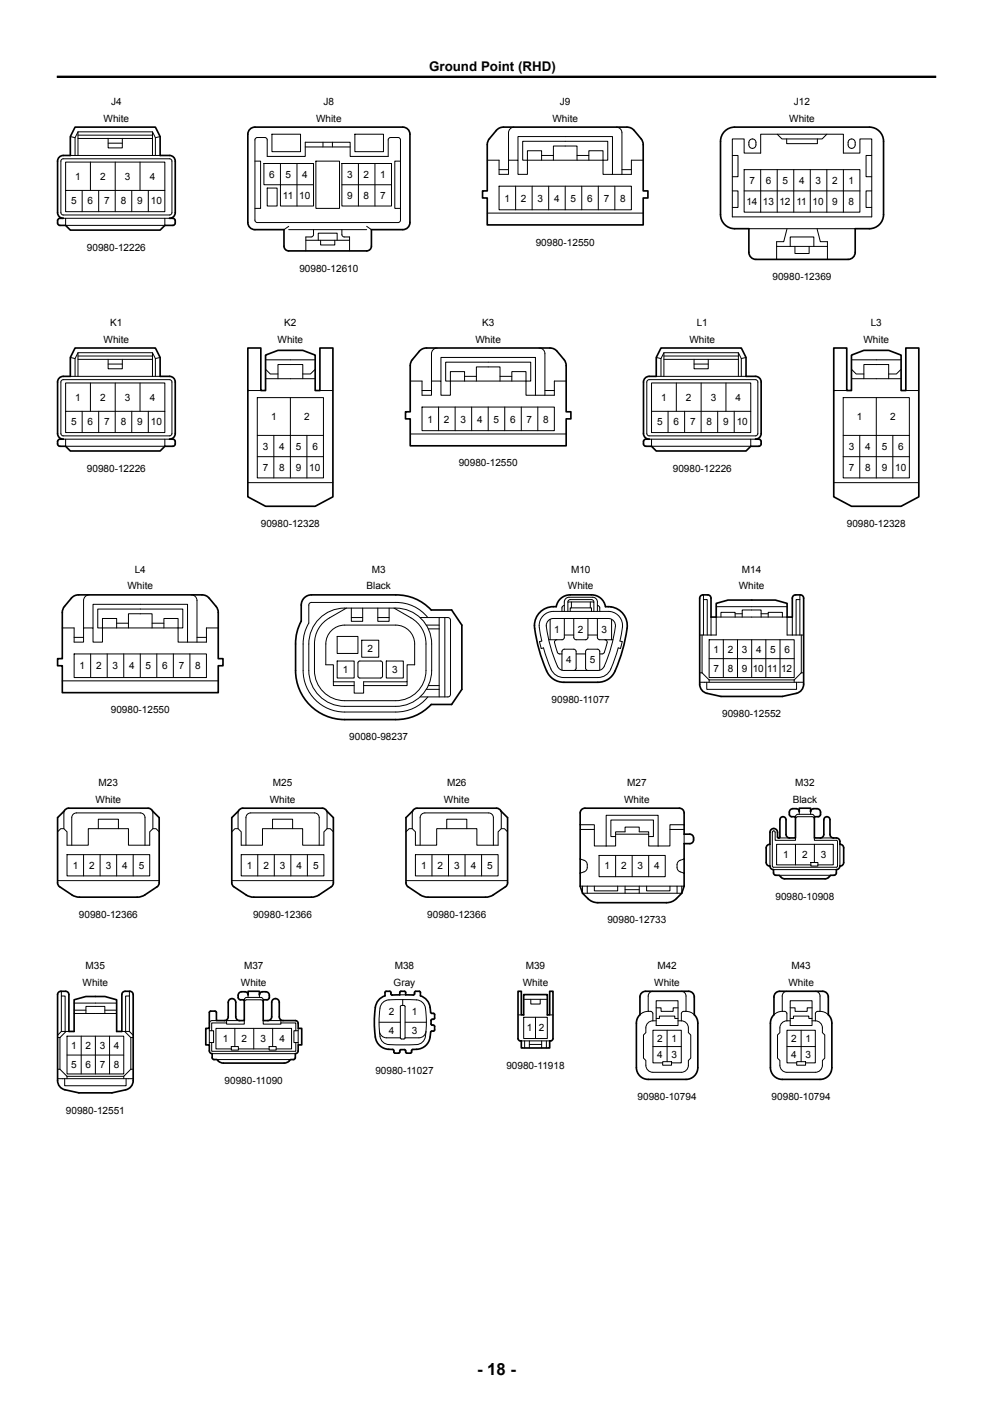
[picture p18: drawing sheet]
<svg xmlns="http://www.w3.org/2000/svg" width="210mm" height="297mm" viewBox="0 0 210 297" stroke-linecap="round" stroke-linejoin="round" font-family="sans-serif">
<defs><g id="words">
<text font-size="3.5" x="100.9" y="290.9">- 18 -</text>
<text font-size="2.8" x="90.7" y="15.1">Ground Point (RHD)</text>
<g font-size="2.1">
<text x="23.5" y="22.2">J4</text>
<text x="68.4" y="22.2">J8</text>
<text x="118.4" y="22.2">J9</text>
<text x="167.9" y="22.2">J12</text>
<text x="21.9" y="25.7">White</text>
<text x="66.8" y="25.7">White</text>
<text x="116.8" y="25.7">White</text>
<text x="166.9" y="25.7">White</text>
<text x="15.9" y="38">1</text>
<text x="21.2" y="38">2</text>
<text x="26.4" y="38">3</text>
<text x="31.7" y="38">4</text>
<text x="56.9" y="37.6">6</text>
<text x="60.4" y="37.6">5</text>
<text x="63.9" y="37.6">4</text>
<text x="73.4" y="37.6">3</text>
<text x="76.9" y="37.6">2</text>
<text x="80.4" y="37.6">1</text>
<text x="158.5" y="39">7</text>
<text x="162" y="39">6</text>
<text x="165.5" y="39">5</text>
<text x="169" y="39">4</text>
<text x="172.5" y="39">3</text>
<text x="176" y="39">2</text>
<text x="179.5" y="39">1</text>
<text x="15" y="43.3">5</text>
<text x="18.5" y="43.3">6</text>
<text x="22" y="43.3">7</text>
<text x="25.5" y="43.3">8</text>
<text x="29" y="43.3">9</text>
<text x="31.9" y="43.3">10</text>
<text x="59.8" y="42.1">11</text>
<text x="63.3" y="42.1">10</text>
<text x="73.4" y="42.1">9</text>
<text x="76.9" y="42.1">8</text>
<text x="80.4" y="42.1">7</text>
<text x="106.7" y="42.7">1</text>
<text x="110.2" y="42.7">2</text>
<text x="113.7" y="42.7">3</text>
<text x="117.2" y="42.7">4</text>
<text x="120.7" y="42.7">5</text>
<text x="124.2" y="42.7">6</text>
<text x="127.7" y="42.7">7</text>
<text x="131.2" y="42.7">8</text>
<text x="157.8" y="43.5">14</text>
<text x="161.3" y="43.5">13</text>
<text x="164.8" y="43.5">12</text>
<text x="168.4" y="43.5">11</text>
<text x="171.8" y="43.5">10</text>
<text x="176" y="43.5">9</text>
<text x="179.5" y="43.5">8</text>
<text x="18.4" y="53.1">90980-12226</text>
<text x="113.3" y="52">90980-12550</text>
<text x="63.3" y="57.4">90980-12610</text>
<text x="163.4" y="59.2">90980-12369</text>
<text x="23.3" y="68.9">K1</text>
<text x="60.1" y="68.9">K2</text>
<text x="101.9" y="68.9">K3</text>
<text x="147.3" y="68.9">L1</text>
<text x="184.1" y="68.9">L3</text>
<text x="21.9" y="72.5">White</text>
<text x="58.7" y="72.5">White</text>
<text x="100.5" y="72.5">White</text>
<text x="145.8" y="72.5">White</text>
<text x="182.6" y="72.5">White</text>
<text x="15" y="90">5</text>
<text x="15.9" y="84.7">1</text>
<text x="18.5" y="90">6</text>
<text x="21.2" y="84.7">2</text>
<text x="22" y="90">7</text>
<text x="25.5" y="90">8</text>
<text x="26.4" y="84.7">3</text>
<text x="29" y="90">9</text>
<text x="31.7" y="84.7">4</text>
<text x="31.9" y="90">10</text>
<text x="57.3" y="88.9">1</text>
<text x="64.3" y="88.9">2</text>
<text x="90.4" y="89.4">1</text>
<text x="93.9" y="89.4">2</text>
<text x="97.4" y="89.4">3</text>
<text x="100.9" y="89.4">4</text>
<text x="104.4" y="89.4">5</text>
<text x="107.9" y="89.4">6</text>
<text x="111.4" y="89.4">7</text>
<text x="114.9" y="89.4">8</text>
<text x="139" y="90">5</text>
<text x="139.8" y="84.7">1</text>
<text x="142.4" y="90">6</text>
<text x="145.1" y="84.7">2</text>
<text x="145.9" y="90">7</text>
<text x="149.4" y="90">8</text>
<text x="150.3" y="84.7">3</text>
<text x="152.9" y="90">9</text>
<text x="155.6" y="84.7">4</text>
<text x="155.8" y="90">10</text>
<text x="181.2" y="88.9">1</text>
<text x="188.2" y="88.9">2</text>
<text x="55.6" y="95.1">3</text>
<text x="59.1" y="95.1">4</text>
<text x="62.6" y="95.1">5</text>
<text x="66.1" y="95.1">6</text>
<text x="179.5" y="95.1">3</text>
<text x="183" y="95.1">4</text>
<text x="186.5" y="95.1">5</text>
<text x="190" y="95.1">6</text>
<text x="18.4" y="99.8">90980-12226</text>
<text x="55.6" y="99.6">7</text>
<text x="59.1" y="99.6">8</text>
<text x="62.6" y="99.6">9</text>
<text x="65.4" y="99.6">10</text>
<text x="97" y="98.7">90980-12550</text>
<text x="142.3" y="99.8">90980-12226</text>
<text x="179.5" y="99.6">7</text>
<text x="183" y="99.6">8</text>
<text x="186.5" y="99.6">9</text>
<text x="189.3" y="99.6">10</text>
<text x="55.2" y="111.5">90980-12328</text>
<text x="179.1" y="111.5">90980-12328</text>
<text x="27" y="124.7">White</text>
<text x="28.5" y="121.1">L4</text>
<text x="77.5" y="124.7">Black</text>
<text x="78.6" y="121.1">M3</text>
<text x="120.1" y="124.7">White</text>
<text x="120.8" y="121.1">M10</text>
<text x="156.3" y="124.7">White</text>
<text x="156.9" y="121.1">M14</text>
<text x="77.7" y="138">2</text>
<text x="117.2" y="133.8">1</text>
<text x="122.2" y="133.8">2</text>
<text x="127.2" y="133.8">3</text>
<text x="16.8" y="141.6">1</text>
<text x="20.3" y="141.6">2</text>
<text x="23.8" y="141.6">3</text>
<text x="27.3" y="141.6">4</text>
<text x="30.8" y="141.6">5</text>
<text x="34.3" y="141.6">6</text>
<text x="37.8" y="141.6">7</text>
<text x="41.3" y="141.6">8</text>
<text x="72.5" y="142.4">1</text>
<text x="82.9" y="142.4">3</text>
<text x="119.7" y="140.3">4</text>
<text x="124.7" y="140.3">5</text>
<text x="150.9" y="142.1">7</text>
<text x="150.9" y="138.1">1</text>
<text x="153.9" y="138.1">2</text>
<text x="153.9" y="142.1">8</text>
<text x="156.9" y="142.1">9</text>
<text x="156.9" y="138.1">3</text>
<text x="159.2" y="142.1">10</text>
<text x="159.9" y="138.1">4</text>
<text x="162.3" y="142.1">11</text>
<text x="162.9" y="138.1">5</text>
<text x="165.2" y="142.1">12</text>
<text x="165.9" y="138.1">6</text>
<text x="116.7" y="148.7">90980-11077</text>
<text x="23.4" y="150.9">90980-12550</text>
<text x="152.7" y="151.7">90980-12552</text>
<text x="73.9" y="156.6">90080-98237</text>
<text x="20.9" y="166.3">M23</text>
<text x="57.7" y="166.3">M25</text>
<text x="94.5" y="166.3">M26</text>
<text x="132.6" y="166.3">M27</text>
<text x="168.2" y="166.3">M32</text>
<text x="20.2" y="169.8">White</text>
<text x="57.1" y="169.8">White</text>
<text x="93.9" y="169.8">White</text>
<text x="132" y="169.8">White</text>
<text x="167.6" y="169.8">Black</text>
<text x="15.4" y="183.8">1</text>
<text x="18.9" y="183.8">2</text>
<text x="22.4" y="183.8">3</text>
<text x="25.9" y="183.8">4</text>
<text x="29.4" y="183.8">5</text>
<text x="52.2" y="183.8">1</text>
<text x="55.7" y="183.8">2</text>
<text x="59.2" y="183.8">3</text>
<text x="62.7" y="183.8">4</text>
<text x="66.2" y="183.8">5</text>
<text x="89.1" y="183.8">1</text>
<text x="92.5" y="183.8">2</text>
<text x="96" y="183.8">3</text>
<text x="99.5" y="183.8">4</text>
<text x="103" y="183.8">5</text>
<text x="127.8" y="183.9">1</text>
<text x="131.3" y="183.9">2</text>
<text x="134.8" y="183.9">3</text>
<text x="138.3" y="183.9">4</text>
<text x="165.6" y="181.5">1</text>
<text x="169.6" y="181.5">2</text>
<text x="173.6" y="181.5">3</text>
<text x="164" y="190.3">90980-10908</text>
<text x="16.7" y="194.2">90980-12366</text>
<text x="53.5" y="194.2">90980-12366</text>
<text x="90.4" y="194.2">90980-12366</text>
<text x="128.4" y="195.3">90980-12733</text>
<text x="17.5" y="208.5">White</text>
<text x="18.1" y="205">M35</text>
<text x="51" y="208.5">White</text>
<text x="51.6" y="205">M37</text>
<text x="83.2" y="208.5">Gray</text>
<text x="83.5" y="205">M38</text>
<text x="110.5" y="208.5">White</text>
<text x="111.2" y="205">M39</text>
<text x="138.4" y="208.5">White</text>
<text x="139" y="205">M42</text>
<text x="166.7" y="208.5">White</text>
<text x="167.4" y="205">M43</text>
<text x="82.2" y="214.7">2</text>
<text x="87.1" y="214.7">1</text>
<text x="15.1" y="222">1</text>
<text x="18.1" y="222">2</text>
<text x="21.1" y="222">3</text>
<text x="24.1" y="222">4</text>
<text x="47.1" y="220.5">1</text>
<text x="51.1" y="220.5">2</text>
<text x="55.1" y="220.5">3</text>
<text x="59.1" y="220.5">4</text>
<text x="82.2" y="218.7">4</text>
<text x="87.1" y="218.7">3</text>
<text x="111.4" y="218.2">1</text>
<text x="114" y="218.2">2</text>
<text x="139" y="220.4">2</text>
<text x="142" y="220.4">1</text>
<text x="167.3" y="220.4">2</text>
<text x="170.3" y="220.4">1</text>
<text x="15.1" y="225.9">5</text>
<text x="18.1" y="225.9">6</text>
<text x="21.1" y="225.9">7</text>
<text x="24.1" y="225.9">8</text>
<text x="79.4" y="227.2">90980-11027</text>
<text x="107.1" y="226.1">90980-11918</text>
<text x="139" y="223.8">4</text>
<text x="142" y="223.8">3</text>
<text x="167.3" y="223.8">4</text>
<text x="170.3" y="223.8">3</text>
<text x="47.5" y="229.3">90980-11090</text>
<text x="134.8" y="232.7">90980-10794</text>
<text x="163.2" y="232.7">90980-10794</text>
<text x="13.9" y="235.6">90980-12551</text>
</g>
</g></defs>
<g fill="none" stroke="#000" stroke-width=".21">
<path d="M12.9 33.8l.5-.2 22.7 .1 .3 .4-.1 11.1-.4 .3-22.8-.1-.2-.4zM14.9 32.9h19M14.9 28.9l1 .2M16.5 29.3h15.7M16.5 28.6h15.7M16.5 27.9v5M19.1 34.3v6M22.9 29.3v2h3v-2M22.9 30.3h3M24.4 34.3v10.5M29.6 34.3v6M32.2 27.9v5"/>
<path d="M32.9 32.9v-3.8l-.7-1.2h-15.7l-.6 1.2v3.8M33.9 28.9l-1 .2M53.9 34.1h1.2v10h-1.2M54 29.3l.4-.2h1.6l.4 .2 .1 3.8h8.1v-3h9.4v3h8.1l.1-3.8 .4-.2 1.8 .1 .3 .4-.1 17.2-.4 .3-30-.1-.3-.4zM55.8 34.6h10.5v9h-7v-4.5h-3.5zM56.5 39.8h2.1v3.8h-2.1zM57.5 28.4h6.1v3.7h-6.1zM59.3 34.6v4.5h7M62.8 34.6v9M64.6 31.1h9.4M66.8 34.1h5v10h-5zM68.3 30.1v1"/>
<path d="M70.3 30.1v1M72.3 34.6h10.5v9h-10.5zM72.3 39.1h10.5M75 28.4h6.1v3.7h-6.1zM75.8 34.6v9M79.3 34.6v9M84.7 34.1h-1.2v10h1.2M105.5 39.4h28v5h-28zM105.5 35.9h2M108.7 26.9a1.2 1.2 0 0 0-1.2 1.2v5.8M109 39.4v5M109.5 33.9v-5h20v8"/>
<path d="M111.5 33.9h-1v-4h18v4h-1M111.5 33.9v-2h3v2M111.5 33.9h16M111.5 33.9v3h-2v-3h-2v3h-2v-3h-2.5M112.5 39.4v5M114.5 32.9h2.5M116 39.4v5M117 33.9v-3h5v3M119.5 39.4v5M122 32.9h2.5M123 39.4v5M124.5 33.9v-2h3v2"/>
<path d="M126.5 39.4v5M127.5 33.9v3h6v-3h2.5M130 39.4v5M130.3 26.9a1.2 1.2 0 0 1 1.2 1.2v8.8M131.5 35.9h2M154.9 29.4h2.5v3h3.5v-4h17.5v4h3.5v-3h2.5v16.5h-29.5zM154.9 32.9h1.2v4.5h-1.2M157.4 35.9h24.5v9h-24.5zM158.6 29.6a.75 .75 0 0 1 .8-.2 .75 .75 0 0 1 .5 .7 .92 .92 0 0 1-.8 1.3 1.04 1.04 0 0 1-.8-.7 1.04 1.04 0 0 1 .3-1.1zM160.9 35.9v9M164.4 28.4l1 1h8.5l1-1M164.4 35.9v9"/>
<path d="M166.4 29.4v1h6.5v-1M167.9 35.9v9M171.4 35.9v9M174.9 35.9v9M178.4 35.9v9M179.6 29.6a.75 .75 0 0 1 .8-.2 .75 .75 0 0 1 .5 .7 .92 .92 0 0 1-.8 1.3 1.04 1.04 0 0 1-.8-.7 1.04 1.04 0 0 1 .3-1.1zM184.4 32.9h-1.2v4.5h1.2M13.4 46.2h22.5M13.9 40.3h21v4.5h-21zM13.9 40.3v-6h21v6M13.9 46.2v1.5h21v-1.5M17.4 40.3v4.5"/>
<path d="M20.9 40.3v4.5M27.9 40.3v4.5M31.4 40.3v4.5M61.1 47.9l-1 .7M61.1 48.6h16.4M64.7 50.8h9.2M66.3 48.6v1l-.2 .5h-1.4v3M67.3 50.8v-1.5h4v1.5M67.8 50.8v1h3v-1M72.3 48.6v1l.2 .5h1.4v3M77.5 47.9l1 .7M103 45.1h33"/>
<path d="M154.9 40.4h1.2v3.5h-1.2M157.4 40.4h24.5M158.4 48.4h22.5M164.2 52.1h10.8M166.4 48.4l-.7 2.7h-1.5v3.8M167.1 52.1v-2h5v2M168.1 52.1v1.5h3v-1.5M172.8 48.4l.7 2.7h1.5v3.8M184.4 40.4h-1.2v3.5h1.2M14.9 79.6h19M14.9 75.6l1 .3M16.5 74.6v5"/>
<path d="M16.5 76h15.7M16.5 75.3h15.7M22.9 76v2h3v-2M22.9 77h3M32.2 74.6v5M32.9 79.6v-3.7l-.7-1.3h-15.7l-.6 1.3v3.7M33.9 75.6l-1 .3M56.2 78.1l1 1h1.6M56.2 76.1h10.5M66.7 78.1l-1 1h-1.7M92.5 73.6a1.2 1.2 0 0 0-1.2 1.2v5.8M98.2 79.6h2.5"/>
<path d="M105.7 79.6h2.5M114 73.6a1.2 1.2 0 0 1 1.2 1.2v8.8M138.8 79.6h19M138.8 75.6l1 .3M140.4 76h15.8M140.4 75.3h15.8M140.4 74.6v5M146.8 76v2h3v-2M146.8 77h3M156.2 74.6v5M156.8 79.6v-3.7l-.6-1.3h-15.8l-.6 1.3v3.7M157.8 75.6l-1 .3"/>
<path d="M180.1 78.1l1 1h1.6M180.1 76.1h10.5M190.6 78.1l-1 1h-1.7M12.9 80.6l.5-.3 22.7 .1 .3 .4-.1 11.2-.4 .2-22.8-.1-.2-.4zM13.4 92.9h22.5M13.9 87h21v4.5h-21zM13.9 87v-6h21v6M13.9 92.9v1.5h21v-1.5M17.4 87v4.5M19.1 81v6M20.9 87v4.5M24.4 81v10.5"/>
<path d="M27.9 87v4.5M29.6 81v6M31.4 87v4.5M52.4 82.6h2.8M54.4 84.1h14v17h-14zM54.4 96.6h14M54.4 92.1h14M56.2 80.1h10.5M57.9 92.1v9M58.8 80.1v-3h5.2v3M61.4 84.1v17M64.9 92.1v9"/>
<path d="M67.7 82.6h2.7M86.8 91.8h32.9M89.3 86.1h27.9v5h-27.9zM89.3 82.6h2M92.8 86.1v5M93.3 80.6v-5h19.9v8M95.2 80.6h-1v-4h18v4h-1M95.2 80.6v-2h3v2M95.2 80.6h16M95.2 80.6v3h-1.9v-3h-2v3h-2v-3h-2.5M96.2 86.1v5M99.7 86.1v5"/>
<path d="M100.7 80.6v-3h5v3M103.2 86.1v5M106.7 86.1v5M108.2 80.6v-2h3v2M110.2 86.1v5M111.2 80.6v3h6v-3h2.5M113.7 86.1v5M115.2 82.6h2M136.9 80.6l.4-.3 22.7 .1 .3 .4-.1 11.2-.4 .2-22.8-.1-.2-.4zM137.3 92.9h22.5M137.8 87h21v4.5h-21zM137.8 87v-6h21v6"/>
<path d="M137.8 92.9v1.5h21v-1.5M141.3 87v4.5M143 81v6M144.8 87v4.5M148.3 81v10.5M151.8 87v4.5M153.5 81v6M155.3 87v4.5M176.3 82.6h2.8M178.3 84.1h14v17h-14zM178.3 96.6h14M178.3 92.1h14"/>
<path d="M180.1 80.1h10.5M181.8 92.1v9M182.7 80.1v-3h5.2v3M185.3 84.1v17M188.8 92.1v9M191.6 82.6h2.7M52.4 102.1h18M176.3 102.1h18M15.7 138.3h28v5h-28zM15.7 134.8h2M18.9 125.8a1.2 1.2 0 0 0-1.2 1.2v5.8M19.2 138.3v5"/>
<path d="M19.7 132.8v-5h20v8M21.7 132.8h-1v-4h18v4h-1M21.7 132.8v-2h3v2M21.7 132.8h16M21.7 132.8v3h-2v-3h-2v3h-2v-3h-2.5M22.7 138.3v5M24.7 131.8h2.5M26.2 138.3v5M27.2 132.8v-3h5v3M29.7 138.3v5M32.2 131.8h2.5M33.2 138.3v5"/>
<path d="M34.7 132.8v-2h3v2M36.7 138.3v5M37.7 132.8v3h6v-3h2.5M40.2 138.3v5M40.5 125.8a1.2 1.2 0 0 1 1.2 1.2v8.8M41.7 134.8h2M67.9 130.5a7.6 7.6 0 0 1 5-1.9h10.8a7.6 7.6 0 0 1 7.6 7.6v5.6a7.6 7.6 0 0 1-7.6 7.6h-10.8a7.6 7.6 0 0 1-7.6-7.6v-5.6a7.6 7.6 0 0 1 2.6-5.7zM70.1 133.4a4 4 0 0 1 2.8-1.2h10.8a4 4 0 0 1 4 4v4.4h-1.6v3.6h-9.2v2.4h-2v-2.4h-4.4v-3.6h-1.6v-4.4a4 4 0 0 1 1.2-2.8zM71.3 134.6h4.4v3.6h-4.4zM71.3 139.8h3.6v3.6h-3.6zM73.3 128.6a13.6 13.6 0 0 0-5.5 3.7 6.2 6.2 0 0 0-1.3 3.9v5.6a6.4 6.4 0 0 0 6.4 6.4h10.8a6.4 6.4 0 0 0 6.4-6.4v-5.6a6.2 6.2 0 0 0-3.2-5.5l-3.6-2.1M74.3 128.6v2.8h2.4v-2.8"/>
<path d="M74.3 130.6h2.4M76.5 135.4h3.6v3.6h-3.6zM79.9 128.6v2.8h2.4v-2.8M79.9 130.6h2.4M81.7 139.8h3.6v3.6h-3.6zM88.9 130.6h5.8l.3 .1 .3 .5-.1 15.9-.5 .3h-5.8M90.2 132.2h2.7M90.5 130.6a8.5 8.5 0 0 0-6.8-3.2l-18.1 .1-.3 .5v3.8l-.8 1.8-.4 1.9v6.3a8.8 8.8 0 0 0 8.8 8.8h10.8a8.5 8.5 0 0 0 6.8-3.2M90.6 133h2.3M92.9 130.6v16.8M94.1 130.6v16.8M115.1 130l1.2-.6 .7-.1h11.7a3.1 3.1 0 0 1 2.8 4.4l-.4 1.9 .5 .1-.4 1.5-.5-.1-.2 .6a16.6 16.6 0 0 1-2 4.8 2.94 2.94 0 0 1-2.1 .8h-7.1a3.1 3.1 0 0 1-3.1-2.4l-1.3-3.8-.4 .1-.4-1.5 .5-.1-.2-1a5 5 0 0 1 .3-4.1z"/>
<path d="M115.8 131.4l.7-.5 .5-.1h11.8a1.5 1.5 0 0 1 1.3 1.7 29.3 29.3 0 0 1-2.5 8.7 1.46 1.46 0 0 1-1.2 .6h-7.1a1.89 1.89 0 0 1-1.8-1.8 30.2 30.2 0 0 1-2-7.7zM116.3 131v4.3M117.8 135.3a.5 .5 0 0 0-.5 .7l.7 2.2 .8 .1M119.3 130.8v4.3l-.5 .2h-2.7M119.3 129.3v-2a1 1 0 0 1 1-1h5a1 1 0 0 1 1 1v2M119.3 128.1l-.4 .2-.1 1M119.3 134.3h2M120.1 127.3l.1-.2 .4-.3h4.5l.4 .3 .1 .2M120.1 129.3v-2h5.5v2M120.6 129.3v-.7h4.5v.7M120.8 127.3v1.3M121.3 130.8v4l.3 .5h.2h2l.5-.2v-4.3"/>
<path d="M121.8 138.3h2M124.3 134.3h2M124.8 127.3v1.3M126.3 130.8l.1 4.3 .4 .2h2.8M126.3 128.1l.5 .2v1M127.9 135.3h.1a.5 .5 0 0 1 .4 .7l-.7 2.2-.9 .1M129.3 131v4.3M148 134.3h3.5v-3.8h15v3.8h3.5M148.5 134.3v8M148.8 126.8h.8v7.5M148.8 125.8v8.5M150 135.3h18v8h-18z"/>
<path d="M150 139.3h18M150.4 130.5v3.8M151.5 128.3h15M152.5 130.5v-1h3v1M153 135.3v8M155.5 129.8h1.5M156 135.3v8M157 130.5v-1.5h4v1.5M159 135.3v8M161 129.8h1.5M162 135.3v8M162.5 130.5v-1h3v1"/>
<path d="M165 135.3v8M167.6 130.5v3.8M169.2 126.8h-.8v7.5M169.2 125.8v8.5M169.5 134.3v8M13.2 144h33M70.5 144.2v.8h4.4M75.8 140l.3-.2 4.6 .1 .2 .3-.1 3-.3 .2h-4.6l-.2-.4zM86.1 144.2v.8h-9.2M90.2 145.8h2.7M90.6 145h2.3M118.8 141.8l.1-4.2 .4-.3h2l.3 .1 .2 .4v3.5l-.2 .5h-.3"/>
<path d="M126.8 141.8v-4.2l-.5-.3h-2l-.4 .3-.1 .2v3.5l.3 .5h.2M148 144.3h22M148 142.3h.5M148.5 142.3l1.5 1.5M149.5 144.3v1.5h19v-1.5M150 143.8h18M150 143.8v.5M168 143.8v.5M169.5 142.3h.5M169.5 142.3l-1.5 1.5M12.2 176l.6-.7h.7l.7 .7v2.8h4.5v-3.5h8.5v3.5h4.5v-2.8l.6-.7h.7l.7 .7M13.6 171.5l-.1 3.8"/>
<path d="M15.2 178.8v-5.8a1 1 0 0 1 1-1h13.5a1 1 0 0 1 1 1v5.8M20.8 175.3v-2h4.2v2M32.2 171.5l.1 3.8M49 176l.7-.7h.6l.7 .7v2.8h4.5v-3.5h8.5v3.5h4.5v-2.8l.7-.7h.6l.7 .7M50.4 171.5l-.1 3.8M52 178.8v-5.8a1 1 0 0 1 1-1h13.5a1 1 0 0 1 1 1v5.8M57.6 175.3v-2h4.3v2M69.1 171.5l.1 3.8M85.9 176l.6-.7h.7l.7 .7v2.8h4.5v-3.5h8.4v3.5h4.5v-2.8l.7-.7h.7l.6 .7M87.3 171.5l-.1 3.8M88.9 178.8v-5.8a1 1 0 0 1 1-1h13.4a1 1 0 0 1 1 1v5.8M94.5 175.3v-2h4.2v2"/>
<path d="M105.9 171.5l.1 3.8M122.7 174.5h3v4.5h2.5M122.7 175.5h3M128.2 179h2v-3h2v-1h3v1h2v3h2M128.2 179v-6.5h11v6.5M130.2 177h-1v-3.5h9v3.5h-1M130.2 176.5h7M141.7 175.5h3M144.7 174.5h-3v4.5h-2.5M144.7 176.5v2M162.8 178.6v4.6M164.7 177.3h2.3"/>
<path d="M168.2 172.8l.1-.3 .4-.2h3l.5 .2v.3M168.2 177.3v.5h-4.3v-1.9l-.3-.1-.2 .1v7.5h13.6v-5.6h-4.8v-.5M168.2 178.6v4.4M169 171.7v.6M171.4 171.7v.6M172.2 173.3v-.3l-.5-.2h-3l-.4 .2-.1 .3M172.2 178.6v3.9M173.5 177.3h2.8M177.6 178.6v4.6M12.2 186.3h21.5M14.2 180.8h17.5v4.5h-17.5zM17.7 180.8v4.5"/>
<path d="M21.2 180.8v4.5M24.7 180.8v4.5M28.2 180.8v4.5M49 186.3h21.5M51 180.8h17.5v4.5h-17.5zM54.5 180.8v4.5M58 180.8v4.5M61.5 180.8v4.5M65 180.8v4.5M85.9 186.3h21.4M87.9 180.8h17.4v4.5h-17.4zM91.4 180.8v4.5"/>
<path d="M94.8 180.8v4.5M98.3 180.8v4.5M101.8 180.8v4.5M122.7 181.7a1.55 1.55 0 0 1 1.4 .9l.1 .3a1.24 1.24 0 0 1-.7 1.5l-.8 .3M122.7 187.5h22M123.2 187.5v1.5h21v-1.5M124.2 187.5v1.5M125.7 187.5v1h4.9v-1M126.7 181h14v4.5h-14zM130.2 181v4.5M132.2 188.2h3M132.2 187.5v1.5"/>
<path d="M133.7 181v4.5M135.2 187.5v1.5M136.7 187.5v1h5v-1M137.2 181v4.5M143.2 187.5v1.5M144.7 181.7a1.55 1.55 0 0 0-1.5 .9v.3a1.24 1.24 0 0 0 .7 1.5l.8 .3M163.6 184h13.3M164.8 185.2h10.9M171.5 183h-7.3v-4.4h12v4.4h-3.2M171.5 182.5h1.5v.7h-1.5zM12.2 219.5h.5M12.7 219.5v6.7"/>
<path d="M13 210.7h.8v7.5M13 209.7v8.5M14 218.2l-1.3 1.3M14.2 219.2h12v8h-12zM14.6 218.2h-1.6l-.8 .8M15.7 212.2h9M15.7 214.4h9M15.7 213.7h2.5M17.2 219.2v8M18.2 214.4v-1.5h4v1.5M20.2 219.2v8M22.2 213.7h2.5"/>
<path d="M23.2 219.2v8M25.8 218.2h1.6l.8 .8M26.4 218.2l1.3 1.3M27.4 210.7h-.8v7.5M27.4 209.7v8.5M27.7 219.5h.5M27.7 219.5v6.7M44.3 218h.9v2.5h-.9M44.3 217.5v3.5M45.8 215.9h-.9a.6 .6 0 0 0-.6 .6M47.5 215.9h3.2M47.9 216.4h-3.1v1.6"/>
<path d="M47.9 215.9v.7h3.8v-.7M49.7 217.5v3.9M51.7 211.5l.2-.4 .3-.1h3l.2 .1 .3 .4M52.5 210.4v.6M53.7 217.5v4.4M54.9 210.4v.6M55.7 212l-.1-.3-.4-.2h-3l-.5 .2v.3M55.7 215.9v.7h3.7v-.7M56.7 215.9h3.2M57.7 217.5v3.9M59.4 216.4h3.2v1.6M63.1 218h-.9v2.5h.9"/>
<path d="M63.1 217.5v3.5M80.2 216.2h4.5M80.2 218.2a1.49 1.49 0 0 0 1.5 1.3h3M81 212a5 5 0 0 1 3.5-.6l2.8 .1a2.28 2.28 0 0 1 2.8 2.5 19.5 19.5 0 0 1-.2 5.7 2.24 2.24 0 0 1-2.6 1.3h-.7a20.4 20.4 0 0 1-5.2-.3 2.29 2.29 0 0 1-1.1-2.2 19.5 19.5 0 0 1 .2-5.7zM84.5 210.4h1.3M84.7 219.5v-6.6l.2-.2h.5l.3 .2v6.6M84.7 219.5l.2 .3h.5l.3-.3M85.2 211.4v1.3M85.7 216.2h4.5M90.1 218.2a1.49 1.49 0 0 1-1.5 1.3h-2.9M109.6 214.7h.7M110.7 215.2h5v4.5h-5z"/>
<path d="M110.7 211.4h5M112.2 211.4v1h2v-1M113.2 215.2v4.5M116.2 214.7h.7M137.1 213.9l-1.1 .3-.7 .5M138.1 209.7a1 1 0 0 0-1 1v3.2h.5l.4 .3 .1 1.7M138.8 211.7h4.6v5.2h-4.6zM138.8 215.4h.7v-.5h3.2v.5h.7M138.8 213.2h1v.7h2.6v-.7h1M141.1 217.9v6.7M143.4 215.9h.7M144.1 215.9a1.5 1.5 0 0 1 1.5 1.5v1l.5 .5v4.9l-.5 .5a1.96 1.96 0 0 1-1 2.5h-6.5a1.5 1.5 0 0 1-1.5-1.5v-1l-.5-.5v-4.9l.5-.5a1.96 1.96 0 0 1 1-2.4l1.2-.1"/>
<path d="M144.1 209.7a1 1 0 0 1 1 1v3.2h-.5l-.4 .3-.1 1.7M145.1 213.9l1.1 .3 .6 .5M165.4 213.9l-1.1 .3-.6 .5M166.4 209.7a1 1 0 0 0-1 1v3.2h.5l.4 .3 .1 1.7M166.4 215.9h.7M167.1 211.7h4.6v5.2h-4.6zM167.1 215.4h.7v-.5h3.2v.5h.7M167.1 213.2h1v.7h2.6v-.7h1M169.4 217.9v6.7M171.7 215.9h.7M172.4 215.9a1.5 1.5 0 0 1 1.5 1.5v1l.5 .5v4.9l-.5 .5a1.96 1.96 0 0 1-1 2.5h-6.5a1.5 1.5 0 0 1-1.5-1.5v-1l-.5-.5v-4.9l.5-.5a1.96 1.96 0 0 1 1.1-2.4l.4-.1M172.4 209.7a1 1 0 0 1 1 1v3.2h-.5l-.4 .3-.1 1.7"/>
<path d="M173.4 213.9l1.1 .3 .7 .5M12.2 228.2h16M12.2 226.2h.5M12.7 226.2l1.5 1.5M13.7 228.2v1.5h13v-1.5M14.2 223.2h12M14.2 227.7h12M14.2 227.7v.5M26.2 227.7v.5M27.7 226.2h.5M27.7 226.2l-1.5 1.5M44.8 220.5v1.9h17.8v-1.9"/>
<path d="M44.9 222.9h17.6M45.9 224.1h15.6M48.9 221.9h-3.2v-4.4h16v4.4h-3.3M48.9 221.4h1.5v.7h-1.5zM50.4 221.9h6.5M56.9 221.4h1.5v.7h-1.5zM110.3 220.2h5.9M110.9 220.2v1.5M111.9 220.2v1.5M111.9 220.9h2.6M114.5 220.2v1.5M115.5 220.2v1.5"/>
<path d="M138.1 221.4h6M140.1 224.8h-2v-6.9h6v6.9h-2.1M140.1 224.6h1.9v.7h-1.9zM166.4 221.4h6M168.5 224.8h-2.1v-6.9h6v6.9h-2M168.5 224.6h1.9v.7h-1.9z"/>
</g>
<g fill="none" stroke="#000" stroke-width=".35">
<path d="M15.9 26.9h17l1 2v4h2a1.2 1.2 0 0 1 1.2 1.2v10.9a1.2 1.2 0 0 1-1.2 1.2h.9a.97 .97 0 0 1 0 1.4l-1.9 .1-1 1h-19l-1-1-1.5-.1a.97 .97 0 0 1 0-1.4h1a1.2 1.2 0 0 1-1.2-1.2v-10.9a1.2 1.2 0 0 1 1.2-1.2h1.5v-4zM53 27.2l.9-.3h31.3a1.5 1.5 0 0 1 1.5 1.5v18.7a1.5 1.5 0 0 1-1.5 1.5h-6.7v3.5a1 1 0 0 1-1 1h-16.4a1 1 0 0 1-1-1v-3.5h-6.2a1.5 1.5 0 0 1-1.5-1.5v-18.7l.1-.5zM105.2 27.4l.6-.4 .7-.1h26.1l1 .3 2 2.1 .4 1v10.1h1v1.5h-1v5.7h-33v-5.7h-1v-1.5h1l.1-10.1 .4-1zM153.5 27.6l1.2-.6 .7-.1h28.5a3 3 0 0 1 3 3v15.5a3 3 0 0 1-3 3h-3v5a1.5 1.5 0 0 1-1.5 1.5h-19.5a1.5 1.5 0 0 1-1.5-1.5v-5h-3a3 3 0 0 1-3-3v-15.5a2.99 2.99 0 0 1 1.1-2.3zM52.4 73.6h2.8v9h1v-7.5l2.6-1h5.2l2.7 1v7.5h1v-9h2.7v31.5l-3.7 2h-10.5l-3.8-2zM88.9 74.1l.6-.4 .7-.1h26.1l1 .3 2 2.2 .4 .9v10.1h1v1.5h-1v5.7h-32.9v-5.7h-1v-1.5h1v-10.1l.4-.9zM176.3 73.6h2.8v9h1v-7.5l2.6-1h5.2l2.7 1v7.5h1v-9h2.7v31.5l-3.7 2h-10.5l-3.8-2zM12.2 80.8v10.9a1.2 1.2 0 0 0 1.2 1.2l-1 .1a.97 .97 0 0 0 0 1.3l1.5 .1 1 1h19l1-1 1.9-.1a.97 .97 0 0 0 0-1.3l-.9-.1a1.2 1.2 0 0 0 1.2-1.2v-10.9a1.2 1.2 0 0 0-1.2-1.2h-2v-4l-1-2h-17l-1 2v4h-1.5a1.2 1.2 0 0 0-1.2 1.2M136.1 80.8v10.9a1.2 1.2 0 0 0 1.2 1.2l-1 .1a.97 .97 0 0 0 0 1.3l1.5 .1 1 1h19l1-1 1.9-.1a.97 .97 0 0 0 0-1.3l-.9-.1a1.2 1.2 0 0 0 1.2-1.2v-10.9a1.2 1.2 0 0 0-1.2-1.2h-2v-4l-1-2h-17l-1 2v4h-1.5a1.2 1.2 0 0 0-1.2 1.2M15.3 126.3l.6-.3 .7-.2h26.1l1 .3 2 2.2 .4 .9 .1 10.1h1v1.5h-1v5.7h-33v-5.7h-1v-1.5h1v-10.1l.4-.9zM64.3 126.5l1-.6 .6-.1h17.8a10 10 0 0 1 7.5 3.2h4.3l2.2 3.2v13.6l-2.2 3.2h-4.3a10 10 0 0 1-7.5 3.2h-10.8a10.4 10.4 0 0 1-10.4-10.4l.1-7 .3-1.4 .8-2v-3.4l.1-.6zM114.2 129.5a4.2 4.2 0 0 1 3.4-1.2 2.97 2.97 0 0 1 3-2.5h4.5a2.97 2.97 0 0 1 2.9 2.5 4.1 4.1 0 0 1 4.5 5.6 31.1 31.1 0 0 1-2.7 8.6 3.9 3.9 0 0 1-3.4 1.8h-7.1a4.2 4.2 0 0 1-4.1-3.3 31.4 31.4 0 0 1-2.2-8.7 4 4 0 0 1 1.2-2.8z"/>
<path d="M148.2 126a1.97 1.97 0 0 1 2 0l.2 .5v4h1.1v-2.9l2.5-.7h10l2.5 .7v2.9h1.1v-4a.7 .7 0 0 1 .7-.7h1a.7 .7 0 0 1 .7 .7v18.2a1.98 1.98 0 0 1-1.6 2l-2.9 .6h-13l-3-.6a1.98 1.98 0 0 1-1.5-2v-18.2zM13.8 171.3l.7-.3h16.8l.6 .1 1.8 1.9v13.8l-.3 .6-3 2.1-1.4 .3h-12.5l-1-.3-2.9-1.9-.3-.4-.1-.4v-13.8zM70.5 173v13.8M70.5 173l-1.6-1.7-.7-.3h-16.9l-.7 .3-1.6 1.7v14l.5 .6 2.5 1.7 .6 .3 1.1 .2h12.5l1-.3 2.9-1.9 .3-.4 .1-.4M87.4 171.3l.8-.3h16.8l.5 .1 1.8 1.9v13.8l-.2 .6-3.1 2.1-1.3 .3h-12.6l-.9-.3-2.9-1.9-.3-.4-.1-.4v-13.8zM123 171.3l.7-.3h20a1 1 0 0 1 1 1v4.5h1.2a1.02 1.02 0 0 1 .8 1 1.02 1.02 0 0 1-.8 1h-1.2v9l-.5 1.5a4 4 0 0 1-3.3 2h-14.5l-.9-.2a4.6 4.6 0 0 1-2.8-3.3v-15.5zM165.1 173a.65 .65 0 0 1 .7-.2 .65 .65 0 0 1 .4 .6v3.1a.75 .75 0 0 0 .8 .8h1.2v-4.5h-.8a.9 .9 0 0 1-.5-1 .9 .9 0 0 1 .8-.7h.7a.65 .65 0 0 1 .6 .6v-.7h2.4v.7a.65 .65 0 0 1 .7-.6h.7a.9 .9 0 0 1 .7 .7 .9 .9 0 0 1-.5 1h-.8v4.5h1.3a.75 .75 0 0 0 .7-.8v-3.1a.65 .65 0 0 1 .7-.6 .65 .65 0 0 1 .6 .6v3.1a.75 .75 0 0 0 .8 .8 1.04 1.04 0 0 1 1.3 .4l.1 .9a.75 .75 0 0 1 .7 .8v3.1a.75 .75 0 0 1-.8 .7 .75 .75 0 0 1-.7 .8l-.1 .9-.4 .3h-.7a1.46 1.46 0 0 1-1.2 .7h-8.6a1.46 1.46 0 0 1-1.1-.7h-.7l-.5-.3v-.9a.84 .84 0 0 1-.8-.8 .75 .75 0 0 1-.8-.7v-3.1a.75 .75 0 0 1 .8-.8v-2.5a.8 .8 0 0 1 .8-.8 .8 .8 0 0 1 .8 .8v1l.3 .2 .2-.2v-3.7zM12.4 209.9a1.97 1.97 0 0 1 2 0l.2 .5v7.8h1.1v-6.7l2.5-.7h4l2.5 .7v6.7h1.1v-7.8a.7 .7 0 0 1 .7-.7h1a.7 .7 0 0 1 .7 .7v18.2a1.98 1.98 0 0 1-1.6 1.9l-2.9 .7h-7l-3-.7a1.98 1.98 0 0 1-1.5-1.9v-18.2zM44.3 214l.3-.1h.9l.2 .1 .1 1.9h1.7a.8 .8 0 0 0 .8-.8v-3.1a.8 .8 0 0 1 .8-.8 .8 .8 0 0 1 .8 .8v3.1a.8 .8 0 0 0 .8 .8h1v-4.4h-.8a.9 .9 0 0 1-.5-.9 .9 .9 0 0 1 .7-.8h.7a.65 .65 0 0 1 .7 .6v-.7h2.4v.7a.65 .65 0 0 1 .6-.6h.7a.9 .9 0 0 1 .8 .8 .9 .9 0 0 1-.5 .9h-.8v4.4h1a.8 .8 0 0 0 .8-.8v-3.1a.8 .8 0 0 1 .8-.8 .8 .8 0 0 1 .8 .8v3.1a.8 .8 0 0 0 .8 .8h2.6a.6 .6 0 0 1 .6 .6v1h.7v3.5h-.7v1.3a.6 .6 0 0 1-.6 .6v.8l-.2 .4a1.16 1.16 0 0 0-1.4 .5l-.8 .3h-12.9l-.8-.3a1.16 1.16 0 0 0-1.3-.5l-.2-.4v-.8a.6 .6 0 0 1-.6-.6v-1.3h-.8v-3.5h.8zM82.9 210.5l-.2-.1-.1-.6-.9-.1-.3 .2v.8a3.1 3.1 0 0 0-2.1 3.2 20.4 20.4 0 0 0 .2 6.1 3.7 3.7 0 0 0 3.7 2.1l.2 .6 .1 .1 1-.1v-.4M82.9 210.5h.1M82.9 210.5l1.6-.1 .1-.6 .9-.1 .3 .2v.5l1.6 .1 .2-.1 .1-.6 1-.1 .2 .2v.8a3.4 3.4 0 0 1 2.2 3.4l.1 .2 .6 .1 .1 .2-.1 .9-.6 .2v.2"/>
<path d="M91.2 215.9v.2a.56 .56 0 0 0 .2 .8M91.2 215.9h.1M91.4 216.9h.1M91.4 216.9h.4l.1 1-.2 .2-.5 .1a6.8 6.8 0 0 1-1 2.8 5.1 5.1 0 0 1-3.1 1.1l-.1 .6-1 .1-.1-.1-.2-.6-.2-.1M109.6 209.7h.7v5h.4v-4.3h5v4.3h.5v-5h.7v10a.55 .55 0 0 1-.7 .5v1.5h-5.9v-1.5a.55 .55 0 0 1-.7-.5zM135.6 210.2l.6-.4 .3-.1h9.1a1.2 1.2 0 0 1 1.2 1.2v3.8l.5 .6 .3 1.1v9.4a2.5 2.5 0 0 1-2.5 2.5h-8a2.5 2.5 0 0 1-2.5-2.5v-9.4l.1-.7 .6-1v-3.8zM163.9 210.2l.6-.4 .4-.1h9.1a1.2 1.2 0 0 1 1.2 1.2v3.8l.5 .6 .2 1.1v9.4a2.5 2.5 0 0 1-2.5 2.5h-8a2.5 2.5 0 0 1-2.5-2.5v-9.4l.1-.7 .7-1v-3.8zM84.5 222.3h.1M85.5 222h-.2a.56 .56 0 0 0-.8 .3M85.5 222h.1"/>
</g>
<path d="M12 16.3h186" fill="none" stroke="#000" stroke-width=".5"/>
<use href="#words"/>
</svg>
